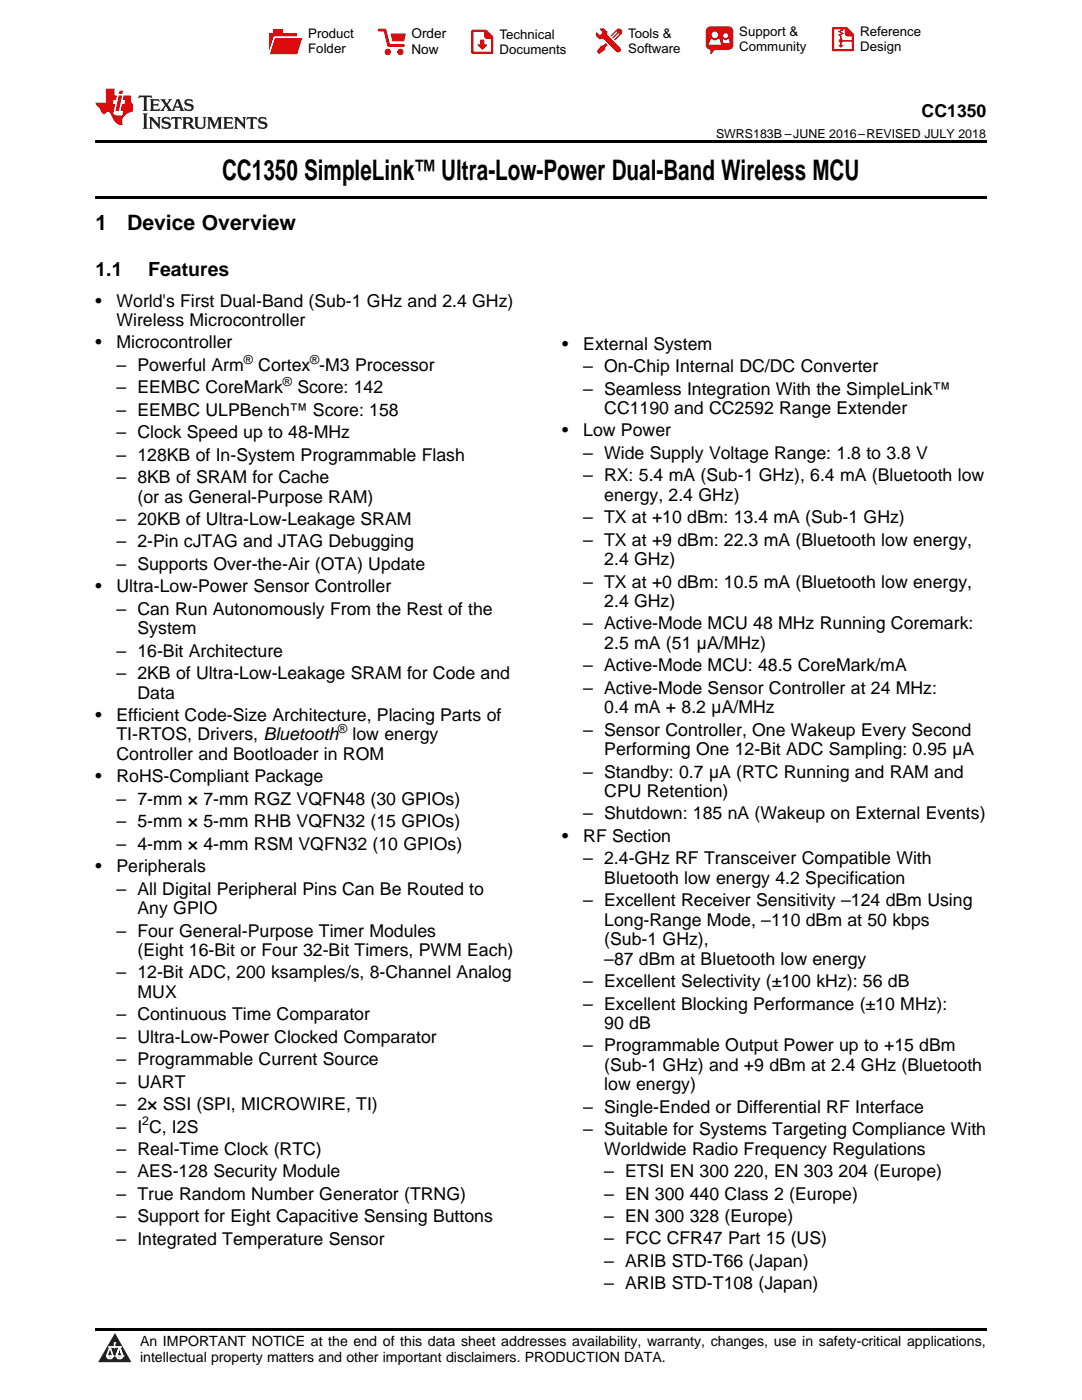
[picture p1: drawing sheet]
<svg xmlns="http://www.w3.org/2000/svg" width="216mm" height="279mm" viewBox="0 0 216 279" stroke-linecap="round" stroke-linejoin="round" font-family="sans-serif">
<defs><g id="words">
<text font-size="5.6" x="44.3" y="36">CC1350 SimpleLink™ Ultra-Low-Power Dual-Band Wireless MCU</text>
<g font-size="4.2">
<text x="19" y="45.9">1</text>
<text x="25.4" y="45.9">Device Overview</text>
</g>
<g font-size="3.9">
<text x="19" y="55.1">1.1</text>
<text x="29.6" y="55.1">Features</text>
</g>
<g font-size="3.5">
<text x="183.9" y="23.3">CC1350</text>
<text x="19" y="61.2">•</text>
<text x="23.2" y="61.2">World's First Dual-Band (Sub-1 GHz and 2.4 GHz)</text>
<text x="23.2" y="65.1">Wireless Microcontroller</text>
<text x="19" y="69.5">•</text>
<text x="23.2" y="69.5">Microcontroller</text>
<text x="112.2" y="69.8">•</text>
<text x="116.4" y="69.8">External System</text>
<text x="23.2" y="74">– Powerful Arm</text>
<text x="51.5" y="74">Cortex -M3 Processor</text>
<text x="116.4" y="74.3">– On-Chip Internal DC/DC Converter</text>
<text x="23.2" y="78.5">– EEMBC CoreMark</text>
<text x="23.2" y="83">– EEMBC ULPBench™ Score: 158</text>
<text x="59.3" y="78.5">Score: 142</text>
<text x="116.4" y="78.7">– Seamless Integration With the SimpleLink™</text>
<text x="120.6" y="82.6">CC1190 and CC2592 Range Extender</text>
<text x="23.2" y="87.5">– Clock Speed up to 48-MHz</text>
<text x="112.2" y="87.1">•</text>
<text x="116.4" y="87.1">Low Power</text>
<text x="23.2" y="91.9">– 128KB of In-System Programmable Flash</text>
<text x="116.4" y="91.6">– Wide Supply Voltage Range: 1.8 to 3.8 V</text>
<text x="23.2" y="96.4">– 8KB of SRAM for Cache</text>
<text x="27.4" y="100.3">(or as General-Purpose RAM)</text>
<text x="116.4" y="96.1">– RX: 5.4 mA (Sub-1 GHz), 6.4 mA (Bluetooth low</text>
<text x="120.6" y="99.9">energy, 2.4 GHz)</text>
<text x="23.2" y="104.8">– 20KB of Ultra-Low-Leakage SRAM</text>
<text x="116.4" y="104.4">– TX at +10 dBm: 13.4 mA (Sub-1 GHz)</text>
<text x="23.2" y="109.3">– 2-Pin cJTAG and JTAG Debugging</text>
<text x="23.2" y="113.7">– Supports Over-the-Air (OTA) Update</text>
<text x="116.4" y="108.9">– TX at +9 dBm: 22.3 mA (Bluetooth low energy,</text>
<text x="120.6" y="112.8">2.4 GHz)</text>
<text x="19" y="118.2">•</text>
<text x="23.2" y="118.2">Ultra-Low-Power Sensor Controller</text>
<text x="116.4" y="117.3">– TX at +0 dBm: 10.5 mA (Bluetooth low energy,</text>
<text x="23.2" y="122.7">– Can Run Autonomously From the Rest of the</text>
<text x="116.4" y="125.6">– Active-Mode MCU 48 MHz Running Coremark:</text>
<text x="120.6" y="121.1">2.4 GHz)</text>
<text x="23.2" y="131.1">– 16-Bit Architecture</text>
<text x="27.4" y="126.6">System</text>
<text x="120.6" y="129.5">2.5 mA (51 µA/MHz)</text>
<text x="23.2" y="135.5">– 2KB of Ultra-Low-Leakage SRAM for Code and</text>
<text x="116.4" y="134">– Active-Mode MCU: 48.5 CoreMark/mA</text>
<text x="19" y="143.9">•</text>
<text x="23.2" y="143.9">Efficient Code-Size Architecture, Placing Parts of</text>
<text x="27.4" y="139.4">Data</text>
<text x="116.4" y="138.5">– Active-Mode Sensor Controller at 24 MHz:</text>
<text x="120.6" y="142.3">0.4 mA + 8.2 µA/MHz</text>
<text x="23.2" y="147.8">TI-RTOS, Drivers, Bluetooth</text>
<text x="70.3" y="147.8">low energy</text>
<text x="116.4" y="146.8">– Sensor Controller, One Wakeup Every Second</text>
<text x="23.2" y="151.7">Controller and Bootloader in ROM</text>
<text x="116.4" y="155.2">– Standby: 0.7 µA (RTC Running and RAM and</text>
<text x="120.6" y="150.7">Performing One 12-Bit ADC Sampling: 0.95 µA</text>
<text x="19" y="156.1">•</text>
<text x="23.2" y="156.1">RoHS-Compliant Package</text>
<text x="23.2" y="160.6">– 7-mm × 7-mm RGZ VQFN48 (30 GPIOs)</text>
<text x="120.6" y="159.1">CPU Retention)</text>
<text x="23.2" y="165.1">– 5-mm × 5-mm RHB VQFN32 (15 GPIOs)</text>
<text x="116.4" y="163.5">– Shutdown: 185 nA (Wakeup on External Events)</text>
<text x="23.2" y="169.6">– 4-mm × 4-mm RSM VQFN32 (10 GPIOs)</text>
<text x="112.2" y="168">•</text>
<text x="116.4" y="168">RF Section</text>
<text x="116.4" y="172.5">– 2.4-GHz RF Transceiver Compatible With</text>
<text x="19" y="174.1">•</text>
<text x="23.2" y="174.1">Peripherals</text>
<text x="23.2" y="178.5">– All Digital Peripheral Pins Can Be Routed to</text>
<text x="120.6" y="176.4">Bluetooth low energy 4.2 Specification</text>
<text x="27.4" y="182.4">Any GPIO</text>
<text x="116.4" y="180.9">– Excellent Receiver Sensitivity –124 dBm Using</text>
<text x="120.6" y="184.7">Long-Range Mode, –110 dBm at 50 kbps</text>
<text x="23.2" y="186.9">– Four General-Purpose Timer Modules</text>
<text x="27.4" y="190.8">(Eight 16-Bit or Four 32-Bit Timers, PWM Each)</text>
<text x="120.6" y="188.6">(Sub-1 GHz),</text>
<text x="23.2" y="195.3">– 12-Bit ADC, 200 ksamples/s, 8-Channel Analog</text>
<text x="116.4" y="197">– Excellent Selectivity (±100 kHz): 56 dB</text>
<text x="120.6" y="192.5">–87 dBm at Bluetooth low energy</text>
<text x="23.2" y="203.6">– Continuous Time Comparator</text>
<text x="27.4" y="199.1">MUX</text>
<text x="116.4" y="201.5">– Excellent Blocking Performance (±10 MHz):</text>
<text x="23.2" y="208.1">– Ultra-Low-Power Clocked Comparator</text>
<text x="116.4" y="209.8">– Programmable Output Power up to +15 dBm</text>
<text x="120.6" y="205.4">90 dB</text>
<text x="23.2" y="212.6">– Programmable Current Source</text>
<text x="120.6" y="213.7">(Sub-1 GHz) and +9 dBm at 2.4 GHz (Bluetooth</text>
<text x="23.2" y="217.1">– UART</text>
<text x="23.2" y="221.5">– 2× SSI (SPI, MICROWIRE, TI)</text>
<text x="120.6" y="217.6">low energy)</text>
<text x="23.2" y="226">– I C, I2S</text>
<text x="116.4" y="222.1">– Single-Ended or Differential RF Interface</text>
<text x="116.4" y="226.6">– Suitable for Systems Targeting Compliance With</text>
<text x="23.2" y="230.5">– Real-Time Clock (RTC)</text>
<text x="120.6" y="230.4">Worldwide Radio Frequency Regulations</text>
<text x="23.2" y="235">– AES-128 Security Module</text>
<text x="23.2" y="239.5">– True Random Number Generator (TRNG)</text>
<text x="120.6" y="234.9">– ETSI EN 300</text>
<text x="120.6" y="239.4">– EN 300</text>
<text x="137.6" y="239.4">440 Class 2 (Europe)</text>
<text x="146.5" y="234.9">220, EN 303</text>
<text x="167.3" y="234.9">204 (Europe)</text>
<text x="23.2" y="243.9">– Support for Eight Capacitive Sensing Buttons</text>
<text x="120.6" y="243.9">– EN 300</text>
<text x="137.6" y="243.9">328 (Europe)</text>
<text x="23.2" y="248.4">– Integrated Temperature Sensor</text>
<text x="120.6" y="248.4">– FCC CFR47 Part 15 (US)</text>
<text x="120.6" y="252.8">– ARIB STD-T66 (Japan)</text>
<text x="120.6" y="257.3">– ARIB STD-T108 (Japan)</text>
</g>
<g font-size="2.8">
<text x="27.9" y="268.6">An IMPORTANT NOTICE at the end of this data sheet addresses availability, warranty, changes, use in safety-critical applications,</text>
<text x="27.9" y="271.8">intellectual property matters and other important disclaimers. PRODUCTION DATA.</text>
</g>
<g font-size="2.7">
<text x="82.1" y="7.7">Order</text>
<text x="82.1" y="10.7">Now</text>
</g>
<g font-size="2.6">
<text x="61.5" y="7.6">Product</text>
<text x="61.5" y="10.6">Folder</text>
<text x="99.7" y="7.8">Technical</text>
<text x="99.7" y="10.8">Documents</text>
<text x="125.3" y="7.6">Tools &amp;</text>
<text x="125.3" y="10.6">Software</text>
<text x="147.5" y="7.2">Support &amp;</text>
<text x="147.5" y="10.2">Community</text>
<text x="171.6" y="7.3">Reference</text>
<text x="171.6" y="10.2">Design</text>
</g>
<g font-size="2.5">
<text x="142.9" y="27.4">SWRS183B –JUNE 2016–REVISED JULY 2018</text>
<text x="48.6" y="72.6">®</text>
<text x="56.4" y="77.1">®</text>
<text x="61.9" y="72.6">®</text>
<text x="67.5" y="146.4">®</text>
<text x="28.4" y="224.6">2</text>
</g>
</g></defs>
<path d="M22.9 266l3.3 5.9h-6.6z" fill="#231f20"/>
<path d="M21.3 270.6h1.2l-.3 .5h-.3a.53 .53 0 0 1-.6-.5z" fill-rule="evenodd" fill="#fff"/>
<path d="M21.3 270.6h1.2l-.3 .5h-.3a.53 .53 0 0 1-.6-.5z" fill="none" stroke="#231f20" stroke-width=".33"/>
<path d="M21.3 270.6l1.2 .1-.3 .4h-.5z" fill="none" stroke="#fff" stroke-width=".33"/>
<path d="M22.9 268.9h.1" fill="none" stroke="#fff" stroke-width=".33"/>
<path d="M22.9 268v.9z" fill="#fff"/>
<path d="M22.9 268v.9z" fill="none" stroke="#fff" stroke-width=".33"/>
<circle cx="22.9" cy="268" r=".16" fill="#fff"/>
<path d="M21.8 268.8h.1" fill="none" stroke="#fff" stroke-width=".33"/>
<path d="M21.8 268.8h2.2z" fill="#fff"/>
<path d="M21.8 268.8h2.2z" fill="none" stroke="#fff" stroke-width=".33"/>
<circle cx="24" cy="268.8" r=".16" fill="#fff"/>
<path d="M23.2 270.6h.1" fill="none" stroke="#fff" stroke-width=".33"/>
<path d="M23.8 268.8l-.6 1.8z" fill="#fff"/>
<path d="M23.8 268.8l-.6 1.8z" fill="none" stroke="#fff" stroke-width=".33"/>
<path d="M23.8 268.8l.7 1.8z" fill="#fff"/>
<path d="M23.8 268.8l.7 1.8z" fill="none" stroke="#fff" stroke-width=".33"/>
<path d="M24.4 270.6h.1" fill="none" stroke="#fff" stroke-width=".33"/>
<circle cx="21.3" cy="270.6" r=".16" fill="#fff"/>
<path d="M22 268.8l-.7 1.8z" fill="#fff"/>
<path d="M22 268.8l-.7 1.8z" fill="none" stroke="#fff" stroke-width=".33"/>
<path d="M22 268.8l.5 1.8z" fill="#fff"/>
<path d="M22 268.8l.5 1.8z" fill="none" stroke="#fff" stroke-width=".33"/>
<circle cx="22.5" cy="270.6" r=".16" fill="#fff"/>
<path d="M23.3 270.6h1.2a.63 .63 0 0 1-.6 .5 .63 .63 0 0 1-.6-.5z" fill-rule="evenodd" fill="#fff"/>
<path d="M23.3 270.6h1.2a.63 .63 0 0 1-.6 .5 .63 .63 0 0 1-.6-.5z" fill="none" stroke="#231f20" stroke-width=".33"/>
<path d="M23.3 270.6h1.2l-.4 .5h-.5z" fill="none" stroke="#fff" stroke-width=".33"/>
<path d="M23.2 270.6h.1" fill="none" stroke="#fff" stroke-width=".33"/>
<circle cx="24.5" cy="270.6" r=".16" fill="#fff"/>
<path d="M19 39.1h177.8v.5h-177.8zM19 28h177.8v.5h-177.8zM19 265.1h177.8v.5h-177.8z" fill="#000"/>
<path d="M27.7 19.1l-.1 .6 .6-.3h.5v.2v2.2l-.2 .3h1l-.2-.3v-2.2v-.2h.5l.6 .3-.2-.6zM29.9 19.8l.2 .4v1.6l-.2 .3h1.9l.1-.6a1.09 1.09 0 0 1-1.3 .2v-.7h.6l.4 .2v-.6l-.2 .2h-.8v-.6l.2-.1a1.01 1.01 0 0 1 1 .3l-.1-.6zM32 19.8l.9 1.2-1 1.1h.9l-.2-.2 .5-.7 .5 .7-.3 .2h1.7l-.2-.2 .1-.4h1l.1 .4-.2 .2h1l-.3-.3-.7-2h-.5l-1 2.2-.8-1.1 .9-1.1h-.9l.2 .2-.4 .7-.4-.7 .2-.2zM35.4 20.2l.4 1h-.8zM37 19.9a.66 .66 0 0 0-.2 .8 .66 .66 0 0 0 .6 .4l.7 .2 .1 .2a.8 .8 0 0 1-.7 .4 .8 .8 0 0 1-.7-.5l.1 .7 .2-.1a.94 .94 0 0 0 1.1 .1 .94 .94 0 0 0 .4-.9 1.48 1.48 0 0 0-1.3-.6v-.4a1.1 1.1 0 0 1 1.2 .2l-.2-.6-.2 .1-.5-.1zM28.5 22.6l.2 .4v2.3l-.2 .4h1l-.2-.4v-2.3l.2-.4zM29.7 23.4l.2 .3v1.6l-.2 .4h.8l-.3-.4 .1-1.3 1.6 1.7v-2l.2-.3h-.7l.2 .2v1.1l-1.2-1.3zM32.5 23.5a.66 .66 0 0 0-.2 .7 .66 .66 0 0 0 .6 .5l.6 .1 .2 .3a.8 .8 0 0 1-.8 .4 .8 .8 0 0 1-.7-.5l.2 .7 .2-.1a.94 .94 0 0 0 1 .1 .94 .94 0 0 0 .5-1 1.47 1.47 0 0 0-1.3-.6l-.1-.3a1.1 1.1 0 0 1 1.3 .2l-.2-.6-.2 .1-.5-.2zM34.3 23.4l-.2 .6a.64 .64 0 0 1 .8-.3v1.6l-.2 .4h1l-.3-.4 .1-1.6a.66 .66 0 0 1 .8 .3l-.2-.6zM36.3 23.4l.3 .3v1.6l-.3 .4h1l-.2-.2v-.8l.5 .1 .1 .1a.8 .8 0 0 0 1.2 .7l-1-1a.62 .62 0 0 0 .6-.6 .62 .62 0 0 0-.6-.6zM37.1 23.7h.1a.48 .48 0 0 1 .6 0 .48 .48 0 0 1 .1 .6l-.2 .1-.6 .1zM38.7 23.4l.2 .2a2.29 2.29 0 0 0 .4 2 1.05 1.05 0 0 0 1.7-.7v-1.3l.2-.2h-.8l.2 .3v1.2a.61 .61 0 0 1-.6 .6 .61 .61 0 0 1-.6-.6v-1.2l.3-.3zM41.3 23.4l.3 .3v1.6l-.3 .4h.8l-.2-.4v-1.4l.8 1.8 .9-1.8v1.4l-.2 .4h.9l-.2-.4v-1.6l.2-.3h-.8l-.7 1.5-.6-1.5zM44.5 23.4l.2 .3v1.6l-.2 .4h1.9l.2-.6a1.1 1.1 0 0 1-1.4 .2v-.7h.6l.4 .2v-.7l-.2 .2h-.8v-.5l.2-.2a1.02 1.02 0 0 1 1.1 .3l-.2-.5zM46.7 23.4l.2 .3v1.6l-.2 .4h.8l-.3-.4 .1-1.3 1.6 1.7v-2l.2-.3h-.7l.2 .2v1.1l-1.2-1.3zM49.3 23.4l-.1 .6a.64 .64 0 0 1 .8-.3v1.6l-.3 .4h1l-.2-.4v-1.6a.66 .66 0 0 1 .8 .3l-.1-.6zM51.7 23.5a.66 .66 0 0 0-.2 .7 .66 .66 0 0 0 .7 .5l.6 .1 .1 .3a.8 .8 0 0 1-.7 .4 .8 .8 0 0 1-.7-.5l.1 .7 .2-.1a.94 .94 0 0 0 1.1 .1 .94 .94 0 0 0 .4-1 1.48 1.48 0 0 0-1.2-.6l-.1-.3a1.1 1.1 0 0 1 1.2 .2l-.2-.6-.1 .1-.6-.2z" fill="#231f20"/>
<path d="M21.1 17.7v2.8h-2v.3l.9 1a.96 .96 0 0 0 1 .9 .59 .59 0 0 1 .5-.3 .59 .59 0 0 1 .5 .3l.4 .8a1.61 1.61 0 0 0 2.1 1.3 1.63 1.63 0 0 1 1.1-2.2l.9-.4v-1.5a1.6 1.6 0 0 1-.4-1.6h-1.4l-.2 .9h.5l-.2 .8h-.5l-.2 1v.3h.5l-.2 .9h-.7a.74 .74 0 0 1-1-.6l.3-1.6h-.5l.2-.8h.5l.1-.9h-.4v-1.4zM23.7 19.1l-.7 3h.8l.6-3zM23.8 18.1l-.1 .7h.7l.2-.7z" fill="#ee1d23"/>
<g fill="#d60000">
<path d="M54.5 5.8h2v.8h2.7v4.2h-5.5v-4.2h.8z" fill-rule="evenodd"/>
<path d="M54.8 7.5h5.6l-1.1 3.3h-5.6z" fill-rule="evenodd"/>
</g>
<path d="M54.7 7.4h5.7l-.1 .1h-5.5l-1.1 3.3z" fill-rule="evenodd" fill="#fff"/>
<path d="M54.7 7.4h5.7l-.1 .1h-5.5l-1.1 3.3z" fill="none" stroke="#fff" stroke-width=".2"/>
<path d="M75.6 6h1.2l.7 3.1h3" fill="none" stroke="#d60000" stroke-width=".56"/>
<g fill="#d60000">
<path d="M77.9 6.7h3.1l-.4 1.5h-2.3z" fill-rule="evenodd"/>
<circle cx="77.4" cy="10.4" r=".64"/>
<circle cx="79.9" cy="10.4" r=".64"/>
</g>
<path d="M94.3 6.2h2.7l1.2 1.2v3.1h-3.9z" fill="none" stroke="#d60000" stroke-width=".44"/>
<g fill="#d60000">
<path d="M95.8 7.9h.8v1h.6l-1 1.1-.9-1v-.1h.5z" fill-rule="evenodd"/>
<path d="M96.6 6.2h.4l1.2 1.2v.4h-1.2l-.4-.4z" fill-rule="evenodd"/>
<path d="M119.7 5.7h.8l.6 .6 .1 .7 2.5 2.5-.7 .8-2.4-2.3-1.1-.2-.5-.6v-.8l.7 .6 .5-.4v-.2l-.5-.5z" fill-rule="evenodd"/>
<path d="M119.9 9.1h.5l.5-.5 .4 .4-.5 .5-.1 .4-1.2 .9-.4-.5z" fill-rule="evenodd"/>
<path d="M123 5.9a.67 .67 0 0 1 1 0 .67 .67 0 0 1 0 .9z" fill-rule="evenodd"/>
<path d="M123 5.9l1 .9-1.2 1.2h-.2v-.2l.9-.9 .1-.2h-.2l-1 1h-.2v-.2l1-1v-.2h-.2l-1 1h-.2v-.2z" fill-rule="evenodd"/>
<circle cx="123.3" cy="9.9" r=".54"/>
</g>
<path d="M121.1 6.3l-.1 .7" fill="none" stroke="#d60000" stroke-width=".2"/>
<g fill="#d60000">
<path d="M141.1 5.5l.7-.2h3.6a.95 .95 0 0 1 .9 .9v2.8a.95 .95 0 0 1-.9 .9h-3.6a.95 .95 0 0 1-1-.9v-2.8z" fill-rule="evenodd"/>
<path d="M141.8 9.9h.9l-.8 .9h-.1z" fill-rule="evenodd"/>
</g>
<g fill="#fff">
<path d="M144.3 8.6h1.3z"/>
<path d="M141.9 7.8h.2l.2 .2h.7l.2-.2h.3l.4 1.1h-2.5z" fill-rule="evenodd"/>
<path d="M144.2 7.8h.2l.2 .2h.5l.1-.2h.2l.2 .8h-1.3z" fill-rule="evenodd"/>
<circle cx="142.6" cy="6.9" r=".65"/>
<circle cx="144.8" cy="7.1" r=".48"/>
</g>
<path d="M166.2 5.6h2.8l1.2 1.3v3.1h-4z" fill="none" stroke="#d60000" stroke-width=".44"/>
<path d="M167.8 7.3v1.8M167.8 8.1h2.3" fill="none" stroke="#d60000" stroke-width=".3"/>
<g fill="#d60000">
<path d="M168.6 5.6h.4l1.2 1.3v.4h-1.1l-.5-.6z" fill-rule="evenodd"/>
<circle cx="167.8" cy="8.1" r=".42"/>
<circle cx="169.1" cy="6.7" r=".55"/>
</g>
<g fill="#d60000">
<path d="M167.2 9h1.2l-.6 .5z"/>
<path d="M167.5 5.8h.6l.3 .2-.6 .3 .6 .4-.7 .3 .2 .3h-.2l-.5-.3 .6-.3-.6-.4 .6-.3z"/>
</g>
<use href="#words"/>
</svg>
